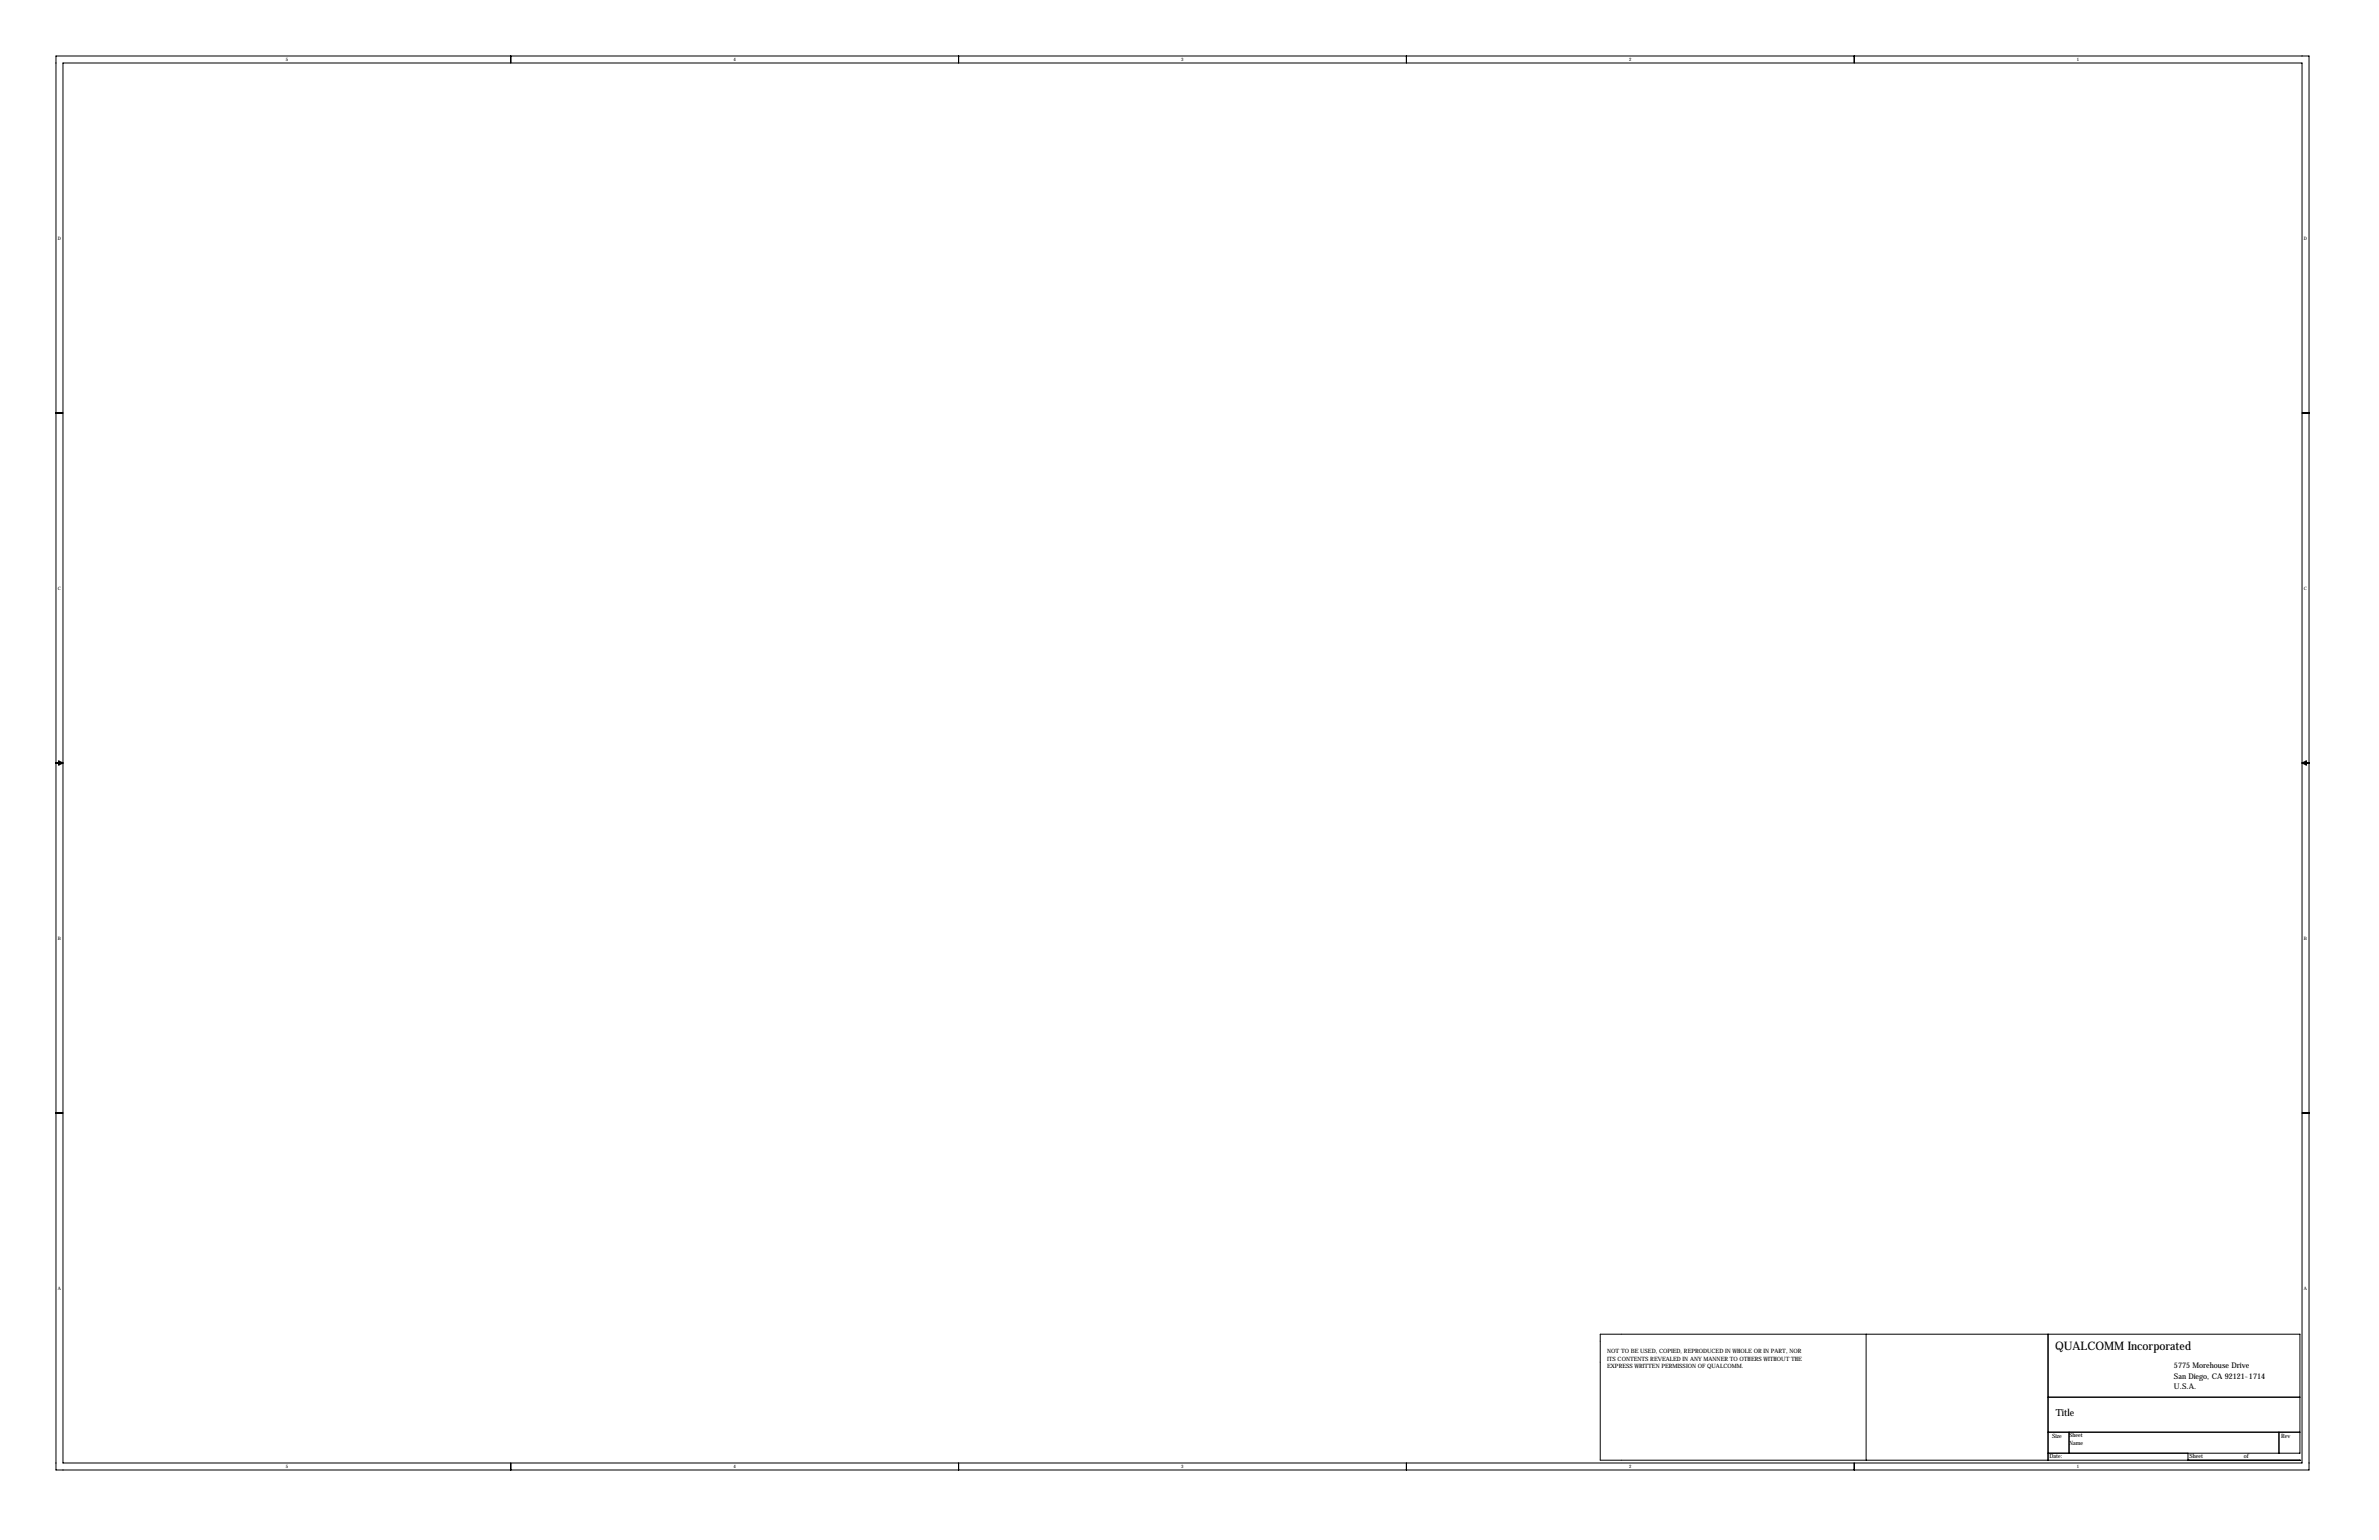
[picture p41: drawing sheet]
<svg xmlns="http://www.w3.org/2000/svg" width="864mm" height="559mm" viewBox="0 0 864 559" stroke-linecap="round" stroke-linejoin="round" font-family="sans-serif">
<defs><g id="words">
<text font-size="4.3" x="746" y="490">QUALCOMM Incorporated</text>
<text font-size="3.6" x="746.3" y="513.8">Title</text>
<g font-size="2.8">
<text x="789.2" y="496.5">5775 Morehouse Drive</text>
<text x="789.2" y="500.3">San Diego, CA 92121-1714</text>
<text x="789.2" y="504">U.S.A.</text>
</g>
<g font-size="2.1">
<text x="583.4" y="490.9">NOT TO BE USED, COPIED, REPRODUCED IN WHOLE OR IN PART, NOR</text>
<text x="583.4" y="496.5">EXPRESS WRITTEN PERMISSION OF QUALCOMM.</text>
<text x="583.4" y="493.7">ITS CONTENTS REVEALED IN ANY MANNER TO OTHERS WITHOUT THE</text>
<text x="745" y="521.6">Size</text>
<text x="751.1" y="521.4">Sheet</text>
<text x="828" y="521.9">Rev</text>
<text x="751.1" y="524.2">Name</text>
<text x="744" y="529">Date:</text>
<text x="794.8" y="529">Sheet</text>
<text x="814.6" y="529">of</text>
</g>
<g font-size="1.7">
<text x="103.7" y="22.2">5</text>
<text x="266.3" y="22.2">4</text>
<text x="428.8" y="22.2">3</text>
<text x="591.4" y="22.2">2</text>
<text x="754" y="22.2">1</text>
<text x="21" y="87">D</text>
<text x="836.4" y="87">D</text>
<text x="21" y="214">C</text>
<text x="836.4" y="214">C</text>
<text x="21" y="341">B</text>
<text x="836.4" y="341">B</text>
<text x="21" y="468">A</text>
<text x="836.4" y="468">A</text>
<text x="103.7" y="532.8">5</text>
<text x="266.3" y="532.8">4</text>
<text x="428.8" y="532.8">3</text>
<text x="591.4" y="532.8">2</text>
<text x="754" y="532.8">1</text>
</g>
</g></defs>
<g fill="none" stroke="#000" stroke-width=".36">
<path d="M20.3 20.3h817.9v513.1h-817.9zM22.9 22.9h812.8v508h-812.8zM185.4 20.3v2.6M348 20.3v2.6M510.5 20.3v2.6M673.1 20.3v2.6M20.3 149.9h2.6M835.7 149.9h2.5M20.3 276.9h2.6M21.3 276.1l1.6 .8-1.6 .7zM835.7 276.9h2.5M835.7 276.9l1.5-.8v1.5z"/>
<path d="M20.3 403.9h2.6M835.7 403.9h2.5M677.4 484.1v45.7M743.5 484.1v45.7M743.5 507h91.4M743.5 519.7h91.4M751.1 519.7v7.6M827.3 519.7v7.6M185.4 530.9v2.5M348 530.9v2.5M510.5 530.9v2.5M673.1 530.9v2.5"/>
<path d="M743.5 527.3h91.4v-43.2h-254v45.7h254M794.3 529.8h.1M794.3 527.3v2.5M834.9 529.8h.1"/>
</g>
<use href="#words"/>
</svg>
